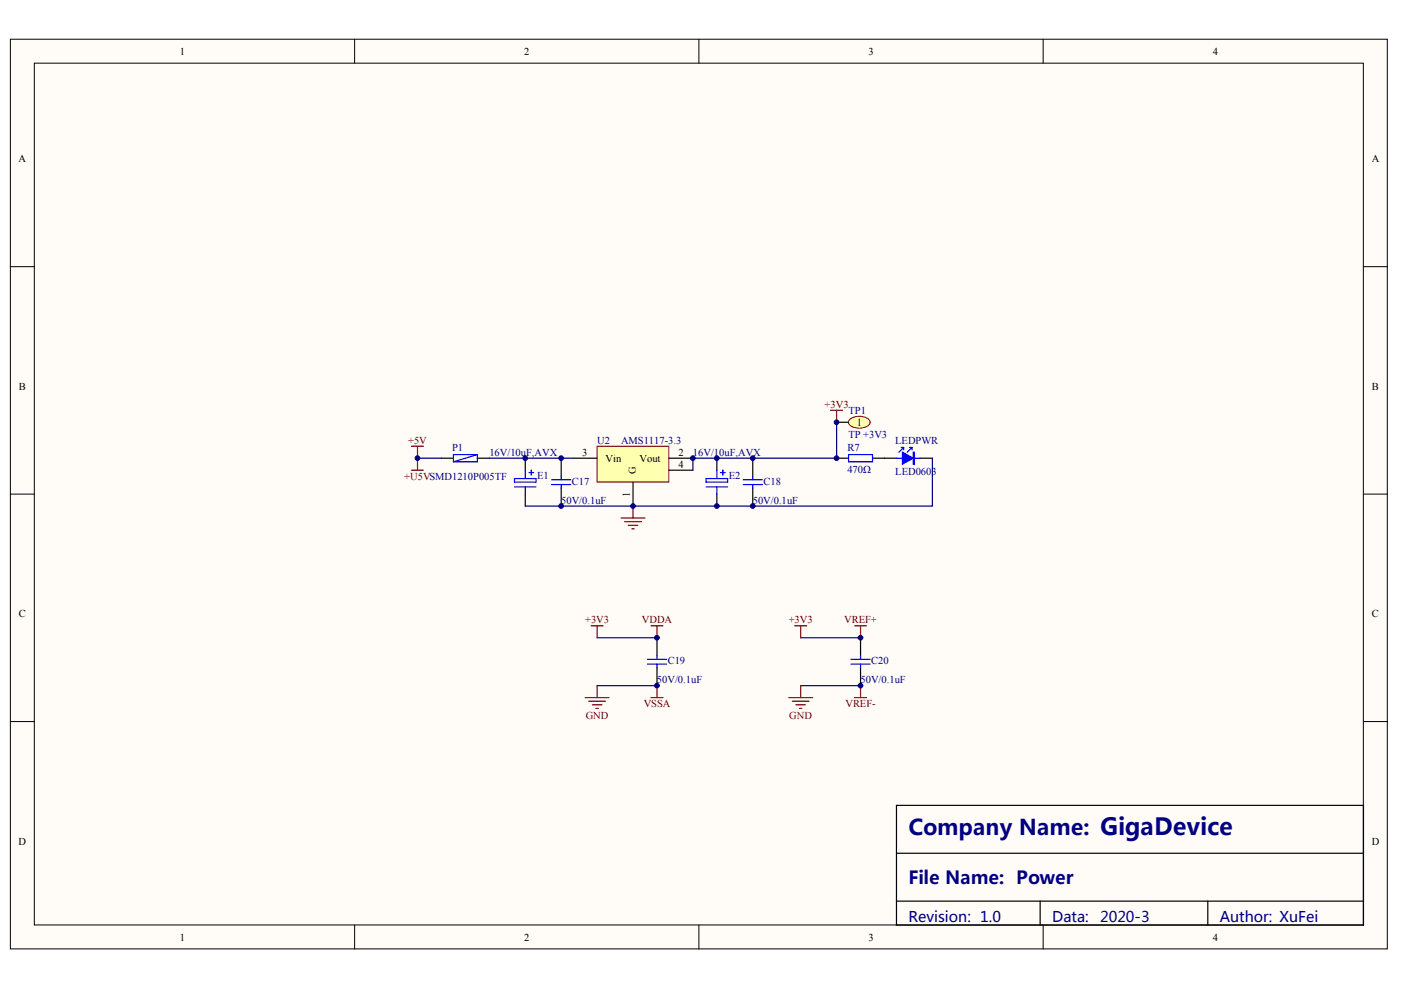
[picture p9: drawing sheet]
<svg xmlns="http://www.w3.org/2000/svg" width="297mm" height="210mm" viewBox="0 0 297 210" stroke-linecap="round" stroke-linejoin="round" font-family="sans-serif">
<defs><g id="words">
<text font-size="4.6" fill="#000080" x="192.6" y="177.1">Company Name: GigaDevice</text>
<text font-size="3.8" fill="#000080" x="192.6" y="187.5">File Name: Power</text>
<g font-size="3.1" fill="#000080">
<text x="192.6" y="195.4">Revision: 1.0</text>
<text x="223.1" y="195.4">Data:</text>
<text x="233.2" y="195.4">2020-3</text>
<text x="258.6" y="195.4">Author: XuFei</text>
</g>
<g font-size="2.2">
<text x="38.1" y="11.6">1</text>
<text x="111.1" y="11.6">2</text>
<text x="184.1" y="11.6">3</text>
<text x="257.1" y="11.6">4</text>
<text x="3.9" y="34.4">A</text>
<text x="290.8" y="34.4">A</text>
<text x="4" y="82.6">B</text>
<text x="290.9" y="82.6">B</text>
<text x="181.7" y="90.3">1</text>
<text x="123.5" y="96.7">3</text>
<text x="128.4" y="97.9">Vin</text>
<text x="134.8" y="100.5" transform="rotate(-90 134.8 100.5)">G</text>
<text x="135.6" y="97.9">Vout</text>
<text x="143.9" y="96.7">2</text>
<text x="143.9" y="99.2">4</text>
<text x="133.5" y="105.4" transform="rotate(-90 133.5 105.4)">1</text>
<text x="4" y="130.9">C</text>
<text x="290.9" y="130.9">C</text>
<text x="3.9" y="179.1">D</text>
<text x="290.8" y="179.1">D</text>
<text x="38.1" y="199.4">1</text>
<text x="111.1" y="199.4">2</text>
<text x="184.1" y="199.4">3</text>
<text x="257.1" y="199.4">4</text>
</g>
<g font-size="2.2" fill="#800000">
<text x="174.8" y="86.5">+3V3</text>
<text x="86.5" y="94.1">+5V</text>
<text x="85.7" y="101.7">+U5VSMD1210P005TF</text>
<text x="124.1" y="132.2">+3V3</text>
<text x="136.1" y="132.2">VDDA</text>
<text x="167.2" y="132.2">+3V3</text>
<text x="179" y="132.2">VREF+</text>
<text x="136.5" y="149.9">VSSA</text>
<text x="179.3" y="149.9">VREF-</text>
<text x="124.2" y="152.4">GND</text>
<text x="167.3" y="152.4">GND</text>
</g>
<g font-size="2.2" fill="#000080">
<text x="179.9" y="87.8">TP1</text>
<text x="95.9" y="95.6">P1</text>
<text x="126.6" y="94.1">U2</text>
<text x="131.7" y="94.1">AMS1117-3.3</text>
<text x="179.7" y="95.6">R7</text>
<text x="179.9" y="92.8">TP +3V3</text>
<text x="189.8" y="94.1">LEDPWR</text>
<text x="103.7" y="96.7">16V/10uF,AVX</text>
<text x="113.9" y="101.5">E1</text>
<text x="146.9" y="96.7">16V/10uF,AVX</text>
<text x="154.5" y="101.5">E2</text>
<text x="179.7" y="100.2">470Ω</text>
<text x="189.8" y="100.7">LED0603</text>
<text x="119" y="106.8">50V/0.1uF</text>
<text x="121.3" y="102.7">C17</text>
<text x="159.6" y="106.8">50V/0.1uF</text>
<text x="161.9" y="102.7">C18</text>
<text x="141.6" y="140.8">C19</text>
<text x="184.7" y="140.8">C20</text>
<text x="139.3" y="144.9">50V/0.1uF</text>
<text x="182.5" y="144.9">50V/0.1uF</text>
</g>
</g></defs>
<g fill="#fffcf8" stroke="#000" stroke-width=".21">
<path d="M2.2 8.3h291.9v192.9h-291.9z"/>
<path d="M7.3 13.4h281.8v182.7h-281.8z"/>
</g>
<path d="M75.2 8.3v5.1M148.2 8.3v5.1M221.2 8.3v5.1M2.2 56.5h5.1M289.1 56.5h5.1M2.2 104.8h5.1M289.1 104.8h5.1M2.2 153h5.1M289.1 153h5.1M75.2 196.1v5.1M148.2 196.1v5.1M221.2 196.1v5.1" fill="none" stroke="#000" stroke-width=".21"/>
<path d="M190.1 170.8h99v25.3h-99zM190.1 180.9h99M190.1 191.1h99M220.5 191.1v5M256.1 191.1v5" fill="none" stroke="#000" stroke-width=".25"/>
<path d="M126.6 94.6h15.2v7.6h-15.2z" fill="#ffffb0" stroke="#800000" stroke-width=".21"/>
<g fill="none" stroke="#000" stroke-width=".25">
<path d="M111.4 97.2v2.5M119 97.2v3.8M121.5 97.2h5.1M141.8 97.2h5.1M141.8 99.7h5.1M152 97.2v2.5M159.6 97.2v3.8M177.4 97.2h2.5M185 97.2h5.1M195.1 97.2h2.6M111.4 104.8v2.5M119 103.5v3.8"/>
<path d="M134.2 102.2v5.1M152 104.8v2.5M159.6 103.5v3.8M139.3 135.2v3.8M182.5 135.2v3.8M139.3 141.6v3.8M182.5 141.6v3.8"/>
</g>
<g fill="none" stroke="#00f" stroke-width=".25">
<path d="M111.4 99.7v1.8M112.6 99.7v1M152 99.7v1.8M153.3 99.7v1M179.9 96.4h5.1v1.5h-5.1zM190.1 97.2h1.2M191.1 94.9h.5M191.6 94.9l-1 1M191.6 94.9v.5M192.9 94.9h.5M193.4 94.9l-1 1M193.4 94.9v.5"/>
<path d="M193.9 97.2h1.2M109.1 101.5h4.6v.7h-4.6zM109.1 103.2h4.6M111.4 103.2v1.6M112.1 100.2h1M117 101.7h4M117 102.7h4M119 101v.7M119 102.7v.8M149.7 103.2h4.6M149.7 101.5h4.6v.7h-4.6zM152 103.2v1.6"/>
<path d="M152.7 100.2h1.1M157.6 101.7h4M157.6 102.7h4M159.6 101v.7M159.6 102.7v.8M137.3 139.8h4M139.3 139v.8M180.4 139.8h4.1M182.5 139v.8M137.3 140.8h4M139.3 140.8v.8M180.4 140.8h4.1"/>
<path d="M182.5 140.8v.8"/>
</g>
<g fill="none" stroke="#800000" stroke-width=".25">
<path d="M176.1 87h2.5M177.4 87v2.5M131.7 109.8h5.1M132.4 110.6h3.6M133.2 111.4h2M134 112.1h.5M134.2 107.3v2.5M138 132.7h2.6M139.3 132.7v2.5M181.2 132.7h2.5M182.5 132.7v2.5M124.1 147.9h5"/>
<path d="M124.8 148.7h3.6M125.6 149.4h2M126.3 150.2h.6M126.6 145.4v2.5M138 147.9h2.6M139.3 145.4v2.5M167.2 147.9h5.1M168 148.7h3.5M168.7 149.4h2.1M169.5 150.2h.5M169.8 145.4v2.5M181.2 147.9h2.5"/>
<path d="M182.5 145.4v2.5"/>
</g>
<path d="M197.7 97.2v10.1h-86.3M126.6 145.4h12.7M169.8 145.4h12.7" fill="none" stroke="#000080" stroke-width=".25"/>
<g fill="#00f" stroke="#00f" stroke-width=".25">
<path d="M191.3 95.9l2.3 1.3-2.3 1.2z"/>
<path d="M193.6 95.9h.3v2.5h-.3z" fill-rule="evenodd"/>
</g>
<path d="M180.2 88.9a3.3 3.3 0 0 1 4.2 .3 1.09 1.09 0 0 1-1.1 1.4 3.2 3.2 0 0 1-3.3-.7l-.1-.4z" fill="#ffffb0" stroke="#800000" stroke-width=".21"/>
<path d="M93.6 97.2h2.5M101.2 97.2h2.5M177.4 89.5h2.5" fill="none" stroke="#000" stroke-width=".25"/>
<path d="M87.2 99.7h2.6M87.2 94.6h2.6M88.5 94.6v5.1M125.3 132.7h2.6M126.6 132.7v2.5M168.5 132.7h2.5M169.8 132.7v2.5" fill="none" stroke="#800000" stroke-width=".25"/>
<path d="M88.5 97.2h5.1M103.7 97.2h17.8M177.4 89.5v7.7h-30.5v2.5M126.6 135.2h12.7M169.8 135.2h12.7" fill="none" stroke="#000080" stroke-width=".25"/>
<path d="M101.2 96.4v1.5h-5.1M101.2 96.4h-5.1v1.5M101.2 96.4l-5.1 1.5" fill="none" stroke="#00f" stroke-width=".25"/>
<g fill="#000080" stroke="#000080" stroke-width=".21">
<circle cx="88.5" cy="97.1" r=".5"/>
<circle cx="111.4" cy="97.1" r=".5"/>
<circle cx="119" cy="107.3" r=".5"/>
<circle cx="119" cy="97.1" r=".5"/>
<circle cx="134.2" cy="107.3" r=".5"/>
<circle cx="139.3" cy="145.4" r=".5"/>
<circle cx="139.3" cy="135.2" r=".5"/>
<circle cx="146.9" cy="97.1" r=".5"/>
<circle cx="152" cy="107.3" r=".5"/>
<circle cx="152" cy="97.1" r=".5"/>
<circle cx="159.6" cy="107.3" r=".5"/>
<circle cx="159.6" cy="97.1" r=".5"/>
<circle cx="177.4" cy="97.1" r=".5"/>
<circle cx="177.4" cy="89.5" r=".5"/>
<circle cx="182.4" cy="145.4" r=".5"/>
<circle cx="182.4" cy="135.2" r=".5"/>
</g>
<use href="#words"/>
</svg>
